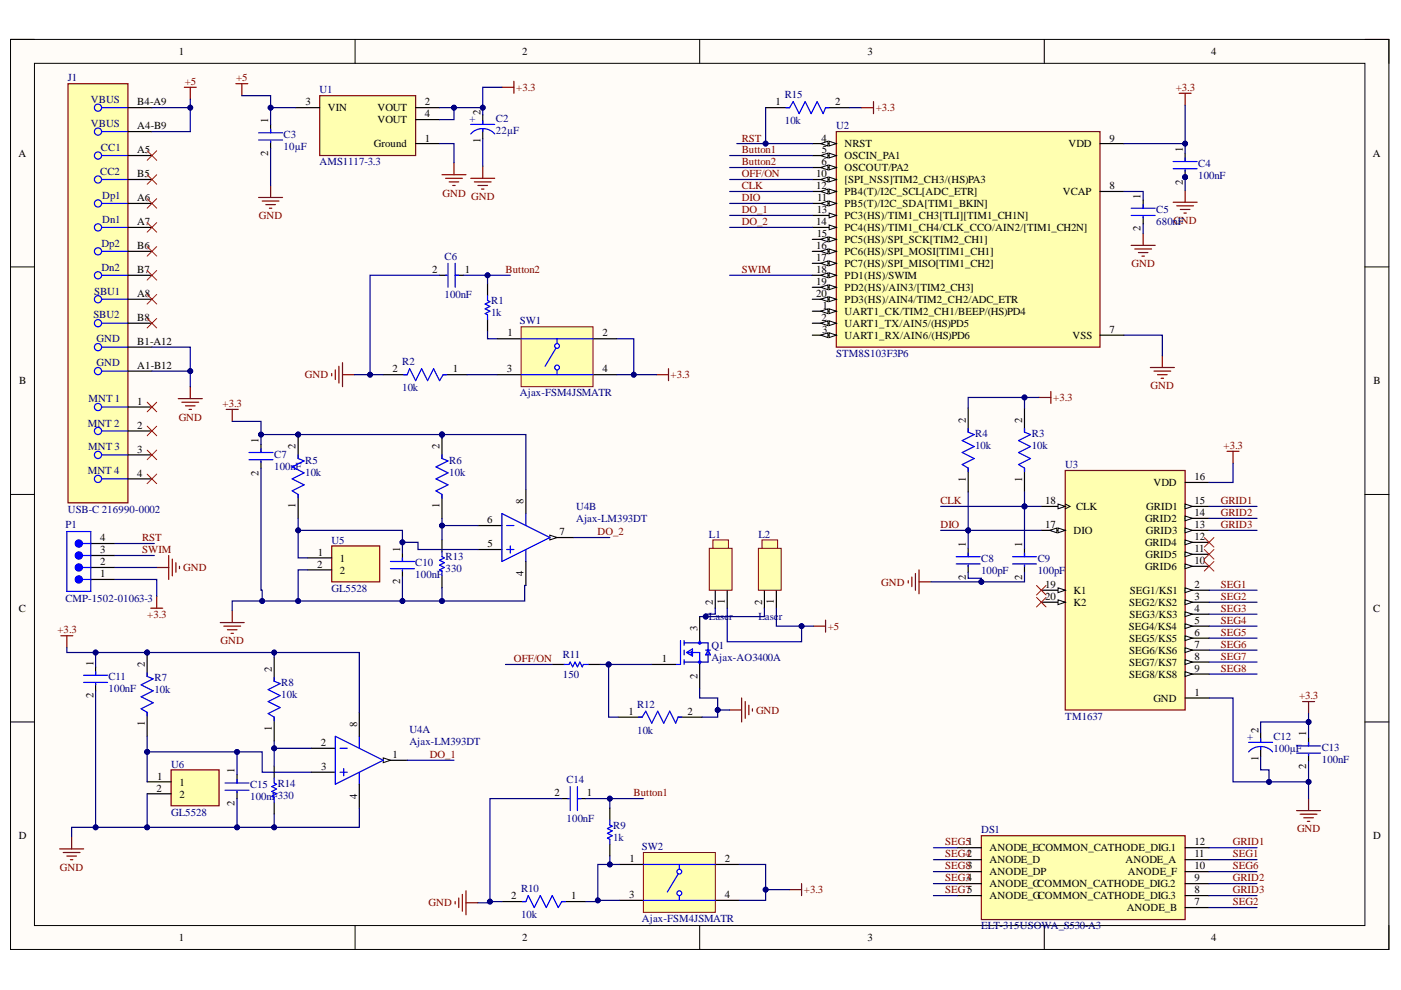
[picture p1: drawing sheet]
<svg xmlns="http://www.w3.org/2000/svg" width="297mm" height="210mm" viewBox="0 0 297 210" stroke-linecap="round" stroke-linejoin="round" font-family="sans-serif">
<defs><g id="words">
<g font-size="2.3">
<text x="37.9" y="11.7">1</text>
<text x="110.7" y="11.7">2</text>
<text x="183.9" y="11.7">3</text>
<text x="256.8" y="11.7">4</text>
<text x="29.1" y="22.3">B4-A9</text>
<text x="64.8" y="22.3">3</text>
<text x="69.5" y="23.6">VIN</text>
<text x="80" y="23.6">VOUT</text>
<text x="90.1" y="22.3">2</text>
<text x="164.4" y="22.3">1</text>
<text x="177" y="22.3">2</text>
<text x="29.1" y="27.4">A4-B9</text>
<text x="56.8" y="26.1" transform="rotate(-90 56.8 26.1)">1</text>
<text x="80" y="26.1">VOUT</text>
<text x="90.1" y="24.8">4</text>
<text x="101.8" y="24.3" transform="rotate(-90 101.8 24.3)">2</text>
<text x="3.9" y="33.3">A</text>
<text x="29.1" y="32.5">A5</text>
<text x="56.8" y="33" transform="rotate(-90 56.8 33)">2</text>
<text x="79.3" y="31.3">Ground</text>
<text x="90.1" y="30">1</text>
<text x="101.8" y="30.3" transform="rotate(-90 101.8 30.3)">1</text>
<text x="174.2" y="30">4</text>
<text x="174.2" y="35.1">6</text>
<text x="174.3" y="32.5">5</text>
<text x="179.1" y="31.3">NRST</text>
<text x="179.1" y="33.8">OSCIN_PA1</text>
<text x="226.5" y="31.3">VDD</text>
<text x="235.2" y="30">9</text>
<text x="250.8" y="32.2" transform="rotate(-90 250.8 32.2)">1</text>
<text x="291.1" y="33.3">A</text>
<text x="29.1" y="37.6">B5</text>
<text x="173.1" y="37.6">10</text>
<text x="173.1" y="40.1">12</text>
<text x="179.1" y="36.3">OSCOUT/PA2</text>
<text x="179.1" y="38.9">[SPI_NSS]TIM2_CH3/(HS)PA3</text>
<text x="179.1" y="41.4">PB4(T)/I2C_SCL[ADC_ETR]</text>
<text x="225.3" y="41.4">VCAP</text>
<text x="235.2" y="40.1">8</text>
<text x="250.8" y="39.1" transform="rotate(-90 250.8 39.1)">2</text>
<text x="29.1" y="42.7">A6</text>
<text x="29.1" y="47.8">A7</text>
<text x="173.1" y="47.8">14</text>
<text x="173.2" y="45.2">13</text>
<text x="173.2" y="42.7">11</text>
<text x="179.1" y="43.9">PB5(T)/I2C_SDA[TIM1_BKIN]</text>
<text x="179.1" y="46.5">PC3(HS)/TIM1_CH3[TLI][TIM1_CH1N]</text>
<text x="241.8" y="42.1" transform="rotate(-90 241.8 42.1)">1</text>
<text x="29.1" y="52.8">B6</text>
<text x="173.1" y="52.8">16</text>
<text x="173.2" y="50.3">15</text>
<text x="179.1" y="49">PC4(HS)/TIM1_CH4/CLK_CCO/AIN2/[TIM1_CH2N]</text>
<text x="179.1" y="51.6">PC5(HS)/SPI_SCK[TIM2_CH1]</text>
<text x="241.8" y="49" transform="rotate(-90 241.8 49)">2</text>
<text x="29.1" y="57.9">B7</text>
<text x="91.6" y="57.9">2</text>
<text x="98.5" y="57.9">1</text>
<text x="173.1" y="55.4">17</text>
<text x="173.1" y="57.9">18</text>
<text x="179.1" y="54.1">PC6(HS)/SPI_MOSI[TIM1_CH1]</text>
<text x="179.1" y="56.6">PC7(HS)/SPI_MISO[TIM1_CH2]</text>
<text x="179.1" y="59.2">PD1(HS)/SWIM</text>
<text x="29.1" y="63">A8</text>
<text x="173.1" y="60.4">19</text>
<text x="173.1" y="63">20</text>
<text x="174.4" y="65.5">1</text>
<text x="179.1" y="61.7">PD2(HS)/AIN3/[TIM2_CH3]</text>
<text x="179.1" y="64.2">PD3(HS)/AIN4/TIM2_CH2/ADC_ETR</text>
<text x="29.1" y="68">B8</text>
<text x="107.6" y="71.3">1</text>
<text x="127.7" y="71.3">2</text>
<text x="174.2" y="68">2</text>
<text x="174.3" y="70.6">3</text>
<text x="179.1" y="66.8">UART1_CK/TIM2_CH1/BEEP/(HS)PD4</text>
<text x="179.1" y="69.3">UART1_TX/AIN5/(HS)PD5</text>
<text x="179.1" y="71.8">UART1_RX/AIN6/(HS)PD6</text>
<text x="227.4" y="71.8">VSS</text>
<text x="235.2" y="70.6">7</text>
<text x="29.1" y="73.1">B1-A12</text>
<text x="4.1" y="81.5">B</text>
<text x="29.1" y="78.2">A1-B12</text>
<text x="83.2" y="78.9">2</text>
<text x="96" y="78.9">1</text>
<text x="107.4" y="78.9">3</text>
<text x="127.7" y="78.9">4</text>
<text x="291.2" y="81.5">B</text>
<text x="29.1" y="85.8">1</text>
<text x="204.8" y="89.6" transform="rotate(-90 204.8 89.6)">2</text>
<text x="216.7" y="89.6" transform="rotate(-90 216.7 89.6)">2</text>
<text x="29.1" y="90.9">2</text>
<text x="54.8" y="93.9" transform="rotate(-90 54.8 93.9)">1</text>
<text x="62.7" y="95.2" transform="rotate(-90 62.7 95.2)">2</text>
<text x="93.2" y="95.2" transform="rotate(-90 93.2 95.2)">2</text>
<text x="29.1" y="96">3</text>
<text x="29.1" y="101.1">4</text>
<text x="54.8" y="100.8" transform="rotate(-90 54.8 100.8)">2</text>
<text x="253.3" y="101.8">16</text>
<text x="62.7" y="107.8" transform="rotate(-90 62.7 107.8)">1</text>
<text x="93.2" y="107.8" transform="rotate(-90 93.2 107.8)">1</text>
<text x="111" y="106.8" transform="rotate(-90 111 106.8)">8</text>
<text x="204.8" y="102.2" transform="rotate(-90 204.8 102.2)">1</text>
<text x="216.7" y="102.2" transform="rotate(-90 216.7 102.2)">1</text>
<text x="221.6" y="106.9">18</text>
<text x="244.5" y="103.1">VDD</text>
<text x="253.3" y="106.9">15</text>
<text x="103.3" y="111">6</text>
<text x="118.6" y="113.5">7</text>
<text x="221.6" y="112">17</text>
<text x="227.6" y="113.2">DIO</text>
<text x="228.1" y="108.2">CLK</text>
<text x="242.8" y="110.7">GRID2</text>
<text x="242.9" y="113.2">GRID3</text>
<text x="243" y="108.2">GRID1</text>
<text x="253.3" y="109.4">14</text>
<text x="253.3" y="112">13</text>
<text x="21.2" y="119.8">2</text>
<text x="21.2" y="117.3">3</text>
<text x="21.2" y="114.8">4</text>
<text x="67.4" y="117.8">1</text>
<text x="72.1" y="119.1">1</text>
<text x="84.8" y="117.1" transform="rotate(-90 84.8 117.1)">1</text>
<text x="103.4" y="116">5</text>
<text x="204.8" y="116" transform="rotate(-90 204.8 116)">1</text>
<text x="216.7" y="116" transform="rotate(-90 216.7 116)">1</text>
<text x="242.8" y="115.8">GRID4</text>
<text x="242.9" y="118.3">GRID5</text>
<text x="253.3" y="114.5">12</text>
<text x="253.3" y="117.1">11</text>
<text x="253.3" y="119.6">10</text>
<text x="21.2" y="122.4">1</text>
<text x="67.2" y="120.3">2</text>
<text x="72.1" y="121.6">2</text>
<text x="84.8" y="123.9" transform="rotate(-90 84.8 123.9)">2</text>
<text x="111" y="122.1" transform="rotate(-90 111 122.1)">4</text>
<text x="204.8" y="122.9" transform="rotate(-90 204.8 122.9)">2</text>
<text x="216.7" y="122.9" transform="rotate(-90 216.7 122.9)">2</text>
<text x="221.6" y="124.7">19</text>
<text x="227.6" y="125.9">K1</text>
<text x="239.6" y="125.9">SEG1/KS1</text>
<text x="242.8" y="120.9">GRID6</text>
<text x="253.3" y="124.7">2</text>
<text x="4" y="129.7">C</text>
<text x="151.2" y="128.2" transform="rotate(-90 151.2 128.2)">2</text>
<text x="153.7" y="128" transform="rotate(-90 153.7 128)">1</text>
<text x="161.6" y="128.2" transform="rotate(-90 161.6 128.2)">2</text>
<text x="164.1" y="128" transform="rotate(-90 164.1 128)">1</text>
<text x="221.6" y="127.2">20</text>
<text x="227.6" y="128.5">K2</text>
<text x="239.4" y="128.5">SEG2/KS2</text>
<text x="239.5" y="131">SEG3/KS3</text>
<text x="253.3" y="127.2">3</text>
<text x="253.3" y="129.7">4</text>
<text x="291.2" y="129.7">C</text>
<text x="147.9" y="133.8" transform="rotate(-90 147.9 133.8)">3</text>
<text x="239.3" y="133.5">SEG4/KS4</text>
<text x="239.4" y="136.1">SEG5/KS5</text>
<text x="253.3" y="132.3">5</text>
<text x="253.3" y="134.8">6</text>
<text x="253.3" y="137.3">7</text>
<text x="19.8" y="141.1" transform="rotate(-90 19.8 141.1)">1</text>
<text x="30.7" y="141.4" transform="rotate(-90 30.7 141.4)">2</text>
<text x="57.6" y="142.4" transform="rotate(-90 57.6 142.4)">2</text>
<text x="140.3" y="140.4">1</text>
<text x="147.9" y="143.9" transform="rotate(-90 147.9 143.9)">2</text>
<text x="239.4" y="138.6">SEG6/KS6</text>
<text x="239.4" y="141.1">SEG7/KS7</text>
<text x="239.4" y="143.7">SEG8/KS8</text>
<text x="253.3" y="139.9">8</text>
<text x="253.3" y="142.4">9</text>
<text x="19.8" y="148.1" transform="rotate(-90 19.8 148.1)">2</text>
<text x="244.5" y="148.8">GND</text>
<text x="253.3" y="147.5">1</text>
<text x="30.7" y="153.9" transform="rotate(-90 30.7 153.9)">1</text>
<text x="57.6" y="154.9" transform="rotate(-90 57.6 154.9)">1</text>
<text x="75.7" y="154.1" transform="rotate(-90 75.7 154.1)">8</text>
<text x="133.2" y="151.6">1</text>
<text x="145.7" y="151.6">2</text>
<text x="266.8" y="155.3" transform="rotate(-90 266.8 155.3)">2</text>
<text x="68" y="158.2">2</text>
<text x="83.2" y="160.7">1</text>
<text x="266.8" y="161.3" transform="rotate(-90 266.8 161.3)">1</text>
<text x="276.9" y="156.1" transform="rotate(-90 276.9 156.1)">1</text>
<text x="33.2" y="167.8">2</text>
<text x="33.3" y="165.3">1</text>
<text x="38.1" y="166.6">1</text>
<text x="49.7" y="164" transform="rotate(-90 49.7 164)">1</text>
<text x="68.1" y="163.3">3</text>
<text x="276.9" y="163" transform="rotate(-90 276.9 163)">2</text>
<text x="38.1" y="169.1">2</text>
<text x="49.7" y="170.9" transform="rotate(-90 49.7 170.9)">2</text>
<text x="75.7" y="169.4" transform="rotate(-90 75.7 169.4)">4</text>
<text x="117.6" y="168.9">2</text>
<text x="124.4" y="168.9">1</text>
<text x="4" y="178">D</text>
<text x="253.3" y="179.3">12</text>
<text x="291.2" y="178">D</text>
<text x="133.5" y="182.8">1</text>
<text x="153.7" y="182.8">2</text>
<text x="209.8" y="180.5">ANODE_ECOMMON_CATHODE_DIG.1</text>
<text x="209.8" y="183.1">ANODE_D</text>
<text x="209.8" y="185.6">ANODE_DP</text>
<text x="238.6" y="183.1">ANODE_A</text>
<text x="239.1" y="185.6">ANODE_F</text>
<text x="253.3" y="184.3">10</text>
<text x="253.3" y="181.8">11</text>
<text x="108.4" y="190.7">2</text>
<text x="121.1" y="190.7">1</text>
<text x="133.4" y="190.4">3</text>
<text x="153.7" y="190.4">4</text>
<text x="209.8" y="188.1">ANODE_CCOMMON_CATHODE_DIG.2</text>
<text x="209.8" y="190.7">ANODE_GCOMMON_CATHODE_DIG.3</text>
<text x="253.3" y="191.9">7</text>
<text x="253.3" y="189.4">8</text>
<text x="253.3" y="186.9">9</text>
<text x="238.9" y="193.2">ANODE_B</text>
<text x="37.9" y="199.5">1</text>
<text x="110.7" y="199.5">2</text>
<text x="183.9" y="199.5">3</text>
<text x="256.8" y="199.5">4</text>
</g>
<g font-size="2.3" fill="#000080">
<text x="14.4" y="17.2">J1</text>
<text x="19.3" y="21.8">VBUS</text>
<text x="67.8" y="19.8">U1</text>
<text x="166.4" y="20.8">R15</text>
<text x="19.3" y="26.9">VBUS</text>
<text x="60.1" y="29.2">C3</text>
<text x="99.6" y="25.9">+</text>
<text x="105.1" y="28.4">22µF</text>
<text x="105.1" y="25.9">C2</text>
<text x="166.4" y="26.4">10k</text>
<text x="177.3" y="27.4">U2</text>
<text x="21.4" y="32">CC1</text>
<text x="60.1" y="31.8">10µF</text>
<text x="67.8" y="35.1">AMS1117-3.3</text>
<text x="254" y="35.3">C4</text>
<text x="21.2" y="37.1">CC2</text>
<text x="254" y="37.9">100nF</text>
<text x="21.7" y="42.2">Dp1</text>
<text x="21.7" y="47.2">Dn1</text>
<text x="245.1" y="47.8">680nGFND</text>
<text x="245.1" y="45.2">C5</text>
<text x="21.5" y="52.3">Dp2</text>
<text x="21.5" y="57.4">Dn2</text>
<text x="94.2" y="55.1">C6</text>
<text x="20" y="62.5">SBU1</text>
<text x="94.2" y="63.2">100nF</text>
<text x="104.1" y="64.5">R1</text>
<text x="19.8" y="67.5">SBU2</text>
<text x="104.1" y="67">1k</text>
<text x="110.2" y="68.8">SW1</text>
<text x="20.5" y="77.7">GND</text>
<text x="20.5" y="72.6">GND</text>
<text x="85.3" y="77.4">R2</text>
<text x="177.3" y="75.6">STM8S103F3P6</text>
<text x="85.3" y="83">10k</text>
<text x="18.8" y="85.3">MNT 1</text>
<text x="110.2" y="84">Ajax-FSM4JSMATR</text>
<text x="18.6" y="90.4">MNT 2</text>
<text x="18.7" y="95.5">MNT 3</text>
<text x="206.7" y="95.2">10k</text>
<text x="206.7" y="92.7">R4</text>
<text x="218.7" y="95.2">10k</text>
<text x="218.7" y="92.7">R3</text>
<text x="18.6" y="100.6">MNT 4</text>
<text x="58.1" y="99.6">100nF</text>
<text x="58.1" y="97">C7</text>
<text x="64.7" y="100.8">10k</text>
<text x="64.7" y="98.3">R5</text>
<text x="95.2" y="100.8">10k</text>
<text x="95.2" y="98.3">R6</text>
<text x="225.9" y="99.3">U3</text>
<text x="13.9" y="112">P1</text>
<text x="14.4" y="108.7">USB-C 216990-0002</text>
<text x="122.1" y="108.2">U4B</text>
<text x="122.1" y="110.7">Ajax-LM393DT</text>
<text x="70.3" y="115.3">U5</text>
<text x="94.5" y="118.8">R13</text>
<text x="150.3" y="114">L1</text>
<text x="160.8" y="114">L2</text>
<text x="208" y="119.1">C8</text>
<text x="220" y="119.1">C9</text>
<text x="70.3" y="125.4">GL5528</text>
<text x="88.1" y="122.6">100nF</text>
<text x="88.1" y="120.1">C10</text>
<text x="94.5" y="121.4">330</text>
<text x="208" y="121.6">100pF</text>
<text x="220" y="121.6">100pF</text>
<text x="13.9" y="127.7">CMP-1502-01063-3</text>
<text x="150.3" y="131.5">Laser</text>
<text x="160.8" y="131.5">Laser</text>
<text x="150.8" y="137.6">Q1</text>
<text x="119.4" y="143.7">150</text>
<text x="119.4" y="139.6">R11</text>
<text x="150.8" y="140.1">Ajax-AO3400A</text>
<text x="23" y="146.7">100nF</text>
<text x="23" y="144.2">C11</text>
<text x="32.7" y="147">10k</text>
<text x="32.7" y="144.4">R7</text>
<text x="59.6" y="148">10k</text>
<text x="59.6" y="145.4">R8</text>
<text x="86.8" y="155.4">U4A</text>
<text x="135.1" y="155.7">10k</text>
<text x="135.1" y="150.1">R12</text>
<text x="225.9" y="152.6">TM1637</text>
<text x="86.8" y="158">Ajax-LM393DT</text>
<text x="264.4" y="156.9">+</text>
<text x="270" y="159.5">100µF</text>
<text x="270" y="156.9">C12</text>
<text x="280.2" y="161.8">100nF</text>
<text x="280.2" y="159.2">C13</text>
<text x="36.3" y="162.8">U6</text>
<text x="53" y="167.1">C15</text>
<text x="58.9" y="166.8">R14</text>
<text x="120.1" y="166.1">C14</text>
<text x="36.3" y="172.9">GL5528</text>
<text x="53" y="169.6">100nF330</text>
<text x="120.1" y="174.2">100nF</text>
<text x="130" y="178.2">1k</text>
<text x="130" y="175.7">R9</text>
<text x="208" y="176.7">DS1</text>
<text x="136.1" y="180.3">SW2</text>
<text x="110.5" y="189.1">R10</text>
<text x="110.5" y="194.7">10k</text>
<text x="136.1" y="195.5">Ajax-FSM4JSMATR</text>
<text x="208" y="197">ELT-315USOWA_S530-A3</text>
</g>
<g font-size="2.3" fill="#800000">
<text x="50.1" y="17.2">+5</text>
<text x="39.2" y="18">+5</text>
<text x="109.5" y="19.3">+3.3</text>
<text x="185.7" y="23.6">+3.3</text>
<text x="249.3" y="19.3">+3.3</text>
<text x="157.2" y="30">RST</text>
<text x="157.2" y="32.5">Button1</text>
<text x="157.2" y="35.1">Button2</text>
<text x="93.8" y="41.7">GND</text>
<text x="157.2" y="37.6">OFF/ON</text>
<text x="157.2" y="40.1">CLK</text>
<text x="54.9" y="46.5">GND</text>
<text x="99.9" y="42.4">GND</text>
<text x="157.2" y="42.7">DIO</text>
<text x="157.2" y="45.2">DO_1</text>
<text x="157.2" y="47.8">DO_2</text>
<text x="107.2" y="57.9">Button2</text>
<text x="157.2" y="57.9">SWIM</text>
<text x="239.9" y="56.6">GND</text>
<text x="64.6" y="80.2">GND</text>
<text x="142.2" y="80.2">+3.3</text>
<text x="244" y="82.5">GND</text>
<text x="37.9" y="89.2">GND</text>
<text x="47.2" y="86.3">+3.3</text>
<text x="223.3" y="85">+3.3</text>
<text x="259.4" y="95.2">+3.3</text>
<text x="199.4" y="106.9">CLK</text>
<text x="258.8" y="106.9">GRID1</text>
<text x="126.7" y="113.5">DO_2</text>
<text x="199.4" y="112">DIO</text>
<text x="258.8" y="109.4">GRID2</text>
<text x="258.8" y="112">GRID3</text>
<text x="30.1" y="114.8">RST</text>
<text x="30.1" y="117.3">SWIM</text>
<text x="38.8" y="121.1">GND</text>
<text x="186.9" y="124.1">GND</text>
<text x="258.8" y="124.7">SEG1</text>
<text x="31.2" y="131">+3.3</text>
<text x="258.8" y="127.2">SEG2</text>
<text x="258.8" y="129.7">SEG3</text>
<text x="12.2" y="134.3">+3.3</text>
<text x="46.8" y="136.6">GND</text>
<text x="175.5" y="133.5">+5</text>
<text x="258.8" y="132.3">SEG4</text>
<text x="258.8" y="134.8">SEG5</text>
<text x="258.8" y="137.3">SEG6</text>
<text x="108.9" y="140.4">OFF/ON</text>
<text x="258.8" y="139.9">SEG7</text>
<text x="258.8" y="142.4">SEG8</text>
<text x="275.4" y="148.2">+3.3</text>
<text x="160.3" y="151.4">GND</text>
<text x="91.1" y="160.7">DO_1</text>
<text x="134.3" y="168.9">Button1</text>
<text x="200.4" y="179.3">SEG51</text>
<text x="261.4" y="179.3">GRID1</text>
<text x="275" y="176.5">GND</text>
<text x="12.7" y="184.6">GND</text>
<text x="200.4" y="181.8">SEG42</text>
<text x="200.4" y="184.3">SEG83</text>
<text x="261.4" y="181.8">SEG1</text>
<text x="261.4" y="184.3">SEG6</text>
<text x="170.4" y="189.4">+3.3</text>
<text x="200.4" y="186.9">SEG34</text>
<text x="200.4" y="189.4">SEG75</text>
<text x="261.4" y="186.9">GRID2</text>
<text x="261.4" y="189.4">GRID3</text>
<text x="261.4" y="191.9">SEG2</text>
<text x="90.8" y="192.2">GND</text>
</g>
</g></defs>
<path d="M2.2 8.4h292.3v192.9h-292.3z" fill-rule="evenodd" fill="#fffcf8"/>
<path d="M2.2 8.4h292.3v192.9h-292.3z" fill="none" stroke="#000" stroke-width=".21"/>
<path d="M7.3 13.4h282.1v182.8h-282.1z" fill-rule="evenodd" fill="#fffcf8"/>
<g fill="none" stroke="#000" stroke-width=".21">
<path d="M2.2 8.4h5.1M7.3 13.4h282.1v182.8h-282.1zM75.3 8.4v5M148.3 8.4v5M221.4 8.4v5M289.4 8.4h5.1v5M2.2 56.6h5.1M289.4 56.6h5.1M2.2 104.8h5.1M289.4 104.8h5.1M2.2 153.1h5.1M289.4 153.1h5.1"/>
<path d="M75.3 196.2v5.1M148.3 196.2v5.1M221.4 196.2v5.1M294.5 196.2v5.1"/>
</g>
<path d="M177.3 27.9h55.9v45.7h-55.9z" fill-rule="evenodd" fill="#ffffb0"/>
<path d="M177.3 27.9h55.9v45.7h-55.9z" fill="none" stroke="#800000" stroke-width=".25"/>
<path d="M172.2 30.4h5.1" fill="none" stroke="#000" stroke-width=".25"/>
<path d="M175.8 29.9l1.5 .5-1.5 .6z" fill="#f8fcff"/>
<path d="M175.8 29.9l1.5 .5-1.5 .6z" fill="none" stroke="#000" stroke-width=".21"/>
<path d="M174 30.4l1.5-.5v1.1z" fill="#f8fcff"/>
<path d="M174 30.4l1.5-.5v1.1z" fill="none" stroke="#000" stroke-width=".21"/>
<path d="M172.2 33h5.1" fill="none" stroke="#000" stroke-width=".25"/>
<path d="M175.8 32.5l1.5 .5-1.5 .5z" fill="#f8fcff"/>
<path d="M175.8 32.5l1.5 .5-1.5 .5z" fill="none" stroke="#000" stroke-width=".21"/>
<path d="M174 33l1.5-.5v1z" fill="#f8fcff"/>
<path d="M174 33l1.5-.5v1z" fill="none" stroke="#000" stroke-width=".21"/>
<path d="M172.2 35.5h5.1" fill="none" stroke="#000" stroke-width=".25"/>
<path d="M175.8 35l1.5 .5-1.5 .5z" fill="#f8fcff"/>
<path d="M175.8 35l1.5 .5-1.5 .5z" fill="none" stroke="#000" stroke-width=".21"/>
<path d="M174 35.5l1.5-.5v1z" fill="#f8fcff"/>
<path d="M174 35.5l1.5-.5v1z" fill="none" stroke="#000" stroke-width=".21"/>
<path d="M172.2 38.1h5.1" fill="none" stroke="#000" stroke-width=".25"/>
<path d="M175.8 37.6l1.5 .5-1.5 .5z" fill="#f8fcff"/>
<path d="M175.8 37.6l1.5 .5-1.5 .5z" fill="none" stroke="#000" stroke-width=".21"/>
<path d="M174 38.1l1.5-.5v1z" fill="#f8fcff"/>
<path d="M174 38.1l1.5-.5v1z" fill="none" stroke="#000" stroke-width=".21"/>
<path d="M172.2 40.6h5.1" fill="none" stroke="#000" stroke-width=".25"/>
<path d="M175.8 40.1l1.5 .5-1.5 .5z" fill="#f8fcff"/>
<path d="M175.8 40.1l1.5 .5-1.5 .5z" fill="none" stroke="#000" stroke-width=".21"/>
<path d="M174 40.6l1.5-.5v1z" fill="#f8fcff"/>
<path d="M174 40.6l1.5-.5v1z" fill="none" stroke="#000" stroke-width=".21"/>
<path d="M172.2 43.1h5.1" fill="none" stroke="#000" stroke-width=".25"/>
<path d="M175.8 42.6l1.5 .5-1.5 .5z" fill="#f8fcff"/>
<path d="M175.8 42.6l1.5 .5-1.5 .5z" fill="none" stroke="#000" stroke-width=".21"/>
<path d="M174 43.1l1.5-.5v1z" fill="#f8fcff"/>
<path d="M174 43.1l1.5-.5v1z" fill="none" stroke="#000" stroke-width=".21"/>
<path d="M172.2 45.7h5.1" fill="none" stroke="#000" stroke-width=".25"/>
<path d="M175.8 45.2l1.5 .5-1.5 .5z" fill="#f8fcff"/>
<path d="M175.8 45.2l1.5 .5-1.5 .5z" fill="none" stroke="#000" stroke-width=".21"/>
<path d="M172.2 48.2h5.1" fill="none" stroke="#000" stroke-width=".25"/>
<path d="M175.8 47.7l1.5 .5-1.5 .5z" fill="#f8fcff"/>
<path d="M175.8 47.7l1.5 .5-1.5 .5z" fill="none" stroke="#000" stroke-width=".21"/>
<path d="M172.2 50.8h5.1" fill="none" stroke="#000" stroke-width=".25"/>
<path d="M175.8 50.2l1.5 .6-1.5 .5z" fill="#f8fcff"/>
<path d="M175.8 50.2l1.5 .6-1.5 .5z" fill="none" stroke="#000" stroke-width=".21"/>
<path d="M174 50.8l1.5-.6v1.1z" fill="#f8fcff"/>
<path d="M174 50.8l1.5-.6v1.1z" fill="none" stroke="#000" stroke-width=".21"/>
<path d="M172.2 53.3h5.1" fill="none" stroke="#000" stroke-width=".25"/>
<path d="M175.8 52.8l1.5 .5-1.5 .5z" fill="#f8fcff"/>
<path d="M175.8 52.8l1.5 .5-1.5 .5z" fill="none" stroke="#000" stroke-width=".21"/>
<path d="M174 53.3l1.5-.5v1z" fill="#f8fcff"/>
<path d="M174 53.3l1.5-.5v1z" fill="none" stroke="#000" stroke-width=".21"/>
<path d="M172.2 55.8h5.1" fill="none" stroke="#000" stroke-width=".25"/>
<path d="M175.8 55.3l1.5 .5-1.5 .5z" fill="#f8fcff"/>
<path d="M175.8 55.3l1.5 .5-1.5 .5z" fill="none" stroke="#000" stroke-width=".21"/>
<path d="M174 55.8l1.5-.5v1z" fill="#f8fcff"/>
<path d="M174 55.8l1.5-.5v1z" fill="none" stroke="#000" stroke-width=".21"/>
<path d="M172.2 58.4h5.1" fill="none" stroke="#000" stroke-width=".25"/>
<path d="M175.8 57.9l1.5 .5-1.5 .5z" fill="#f8fcff"/>
<path d="M175.8 57.9l1.5 .5-1.5 .5z" fill="none" stroke="#000" stroke-width=".21"/>
<path d="M174 58.4l1.5-.5v1z" fill="#f8fcff"/>
<path d="M174 58.4l1.5-.5v1z" fill="none" stroke="#000" stroke-width=".21"/>
<path d="M172.2 60.9h5.1" fill="none" stroke="#000" stroke-width=".25"/>
<path d="M175.8 60.4l1.5 .5-1.5 .5z" fill="#f8fcff"/>
<path d="M175.8 60.4l1.5 .5-1.5 .5z" fill="none" stroke="#000" stroke-width=".21"/>
<path d="M174 60.9l1.5-.5v1z" fill="#f8fcff"/>
<path d="M174 60.9l1.5-.5v1z" fill="none" stroke="#000" stroke-width=".21"/>
<path d="M172.2 63.4h5.1" fill="none" stroke="#000" stroke-width=".25"/>
<path d="M175.8 62.9l1.5 .5-1.5 .6z" fill="#f8fcff"/>
<path d="M175.8 62.9l1.5 .5-1.5 .6z" fill="none" stroke="#000" stroke-width=".21"/>
<path d="M174 63.4l1.5-.5v1.1z" fill="#f8fcff"/>
<path d="M174 63.4l1.5-.5v1.1z" fill="none" stroke="#000" stroke-width=".21"/>
<path d="M172.2 66h5.1" fill="none" stroke="#000" stroke-width=".25"/>
<path d="M175.8 65.5l1.5 .5-1.5 .5z" fill="#f8fcff"/>
<path d="M175.8 65.5l1.5 .5-1.5 .5z" fill="none" stroke="#000" stroke-width=".21"/>
<path d="M174 66l1.5-.5v1z" fill="#f8fcff"/>
<path d="M174 66l1.5-.5v1z" fill="none" stroke="#000" stroke-width=".21"/>
<path d="M172.2 68.5h5.1" fill="none" stroke="#000" stroke-width=".25"/>
<path d="M175.8 68l1.5 .5-1.5 .5z" fill="#f8fcff"/>
<path d="M175.8 68l1.5 .5-1.5 .5z" fill="none" stroke="#000" stroke-width=".21"/>
<path d="M174 68.5l1.5-.5v1z" fill="#f8fcff"/>
<path d="M174 68.5l1.5-.5v1z" fill="none" stroke="#000" stroke-width=".21"/>
<path d="M172.2 71.1h5.1" fill="none" stroke="#000" stroke-width=".25"/>
<path d="M175.8 70.6l1.5 .5-1.5 .5z" fill="#f8fcff"/>
<path d="M175.8 70.6l1.5 .5-1.5 .5z" fill="none" stroke="#000" stroke-width=".21"/>
<path d="M174 71.1l1.5-.5v1z" fill="#f8fcff"/>
<path d="M174 71.1l1.5-.5v1z" fill="none" stroke="#000" stroke-width=".21"/>
<path d="M233.2 30.4h5.1M233.2 40.6h5.1M233.2 71.1h5.1" fill="none" stroke="#000" stroke-width=".25"/>
<path d="M225.9 99.8h25.4v50.7h-25.4z" fill-rule="evenodd" fill="#ffffb0"/>
<path d="M225.9 99.8h25.4v50.7h-25.4z" fill="none" stroke="#800000" stroke-width=".25"/>
<path d="M220.8 107.4h5.1" fill="none" stroke="#000" stroke-width=".25"/>
<path d="M224.3 106.9l1.6 .5-1.6 .5z" fill="#f8fcff"/>
<path d="M224.3 106.9l1.6 .5-1.6 .5zM225.9 106.9l1 .5-1 .5" fill="none" stroke="#000" stroke-width=".21"/>
<path d="M220.8 112.5h5.1" fill="none" stroke="#000" stroke-width=".25"/>
<path d="M224.3 111.9l1.6 .6-1.6 .5z" fill="#f8fcff"/>
<path d="M224.3 111.9l1.6 .6-1.6 .5z" fill="none" stroke="#000" stroke-width=".21"/>
<path d="M222.6 112.5l1.5-.6v1.1z" fill="#f8fcff"/>
<path d="M222.6 112.5l1.5-.6v1.1z" fill="none" stroke="#000" stroke-width=".21"/>
<path d="M220.8 125.1h5.1" fill="none" stroke="#000" stroke-width=".25"/>
<path d="M224.3 124.6l1.6 .5-1.6 .5z" fill="#f8fcff"/>
<path d="M224.3 124.6l1.6 .5-1.6 .5z" fill="none" stroke="#000" stroke-width=".21"/>
<path d="M220.8 127.7h5.1" fill="none" stroke="#000" stroke-width=".25"/>
<path d="M224.3 127.2l1.6 .5-1.6 .5z" fill="#f8fcff"/>
<path d="M224.3 127.2l1.6 .5-1.6 .5z" fill="none" stroke="#000" stroke-width=".21"/>
<path d="M251.3 102.3h5.1M251.3 107.4h5.1" fill="none" stroke="#000" stroke-width=".25"/>
<path d="M251.3 106.9l1.5 .5-1.5 .5z" fill="#f8fcff"/>
<path d="M251.3 106.9l1.5 .5-1.5 .5z" fill="none" stroke="#000" stroke-width=".21"/>
<path d="M251.3 109.9h5.1" fill="none" stroke="#000" stroke-width=".25"/>
<path d="M251.3 109.4l1.5 .5-1.5 .5z" fill="#f8fcff"/>
<path d="M251.3 109.4l1.5 .5-1.5 .5z" fill="none" stroke="#000" stroke-width=".21"/>
<path d="M251.3 112.5h5.1" fill="none" stroke="#000" stroke-width=".25"/>
<path d="M251.3 111.9l1.5 .6-1.5 .5z" fill="#f8fcff"/>
<path d="M251.3 111.9l1.5 .6-1.5 .5z" fill="none" stroke="#000" stroke-width=".21"/>
<path d="M251.3 115h5.1" fill="none" stroke="#000" stroke-width=".25"/>
<path d="M251.3 114.5l1.5 .5-1.5 .5z" fill="#f8fcff"/>
<path d="M251.3 114.5l1.5 .5-1.5 .5z" fill="none" stroke="#000" stroke-width=".21"/>
<path d="M251.3 117.5h5.1" fill="none" stroke="#000" stroke-width=".25"/>
<path d="M251.3 117l1.5 .5-1.5 .5z" fill="#f8fcff"/>
<path d="M251.3 117l1.5 .5-1.5 .5z" fill="none" stroke="#000" stroke-width=".21"/>
<path d="M251.3 120.1h5.1" fill="none" stroke="#000" stroke-width=".25"/>
<path d="M251.3 119.6l1.5 .5-1.5 .5z" fill="#f8fcff"/>
<path d="M251.3 119.6l1.5 .5-1.5 .5z" fill="none" stroke="#000" stroke-width=".21"/>
<path d="M251.3 125.1h5.1" fill="none" stroke="#000" stroke-width=".25"/>
<path d="M251.3 124.6l1.5 .5-1.5 .5z" fill="#f8fcff"/>
<path d="M251.3 124.6l1.5 .5-1.5 .5z" fill="none" stroke="#000" stroke-width=".21"/>
<path d="M251.3 127.7h5.1" fill="none" stroke="#000" stroke-width=".25"/>
<path d="M251.3 127.2l1.5 .5-1.5 .5z" fill="#f8fcff"/>
<path d="M251.3 127.2l1.5 .5-1.5 .5z" fill="none" stroke="#000" stroke-width=".21"/>
<path d="M251.3 130.2h5.1" fill="none" stroke="#000" stroke-width=".25"/>
<path d="M251.3 129.7l1.5 .5-1.5 .5z" fill="#f8fcff"/>
<path d="M251.3 129.7l1.5 .5-1.5 .5z" fill="none" stroke="#000" stroke-width=".21"/>
<path d="M251.3 132.8h5.1" fill="none" stroke="#000" stroke-width=".25"/>
<path d="M251.3 132.3l1.5 .5-1.5 .5z" fill="#f8fcff"/>
<path d="M251.3 132.3l1.5 .5-1.5 .5z" fill="none" stroke="#000" stroke-width=".21"/>
<path d="M251.3 135.3h5.1" fill="none" stroke="#000" stroke-width=".25"/>
<path d="M251.3 134.8l1.5 .5-1.5 .5z" fill="#f8fcff"/>
<path d="M251.3 134.8l1.5 .5-1.5 .5z" fill="none" stroke="#000" stroke-width=".21"/>
<path d="M251.3 137.8h5.1" fill="none" stroke="#000" stroke-width=".25"/>
<path d="M251.3 137.3l1.5 .5-1.5 .5z" fill="#f8fcff"/>
<path d="M251.3 137.3l1.5 .5-1.5 .5z" fill="none" stroke="#000" stroke-width=".21"/>
<path d="M251.3 140.4h5.1" fill="none" stroke="#000" stroke-width=".25"/>
<path d="M251.3 139.9l1.5 .5-1.5 .5z" fill="#f8fcff"/>
<path d="M251.3 139.9l1.5 .5-1.5 .5z" fill="none" stroke="#000" stroke-width=".21"/>
<path d="M251.3 142.9h5.1" fill="none" stroke="#000" stroke-width=".25"/>
<path d="M251.3 142.4l1.5 .5-1.5 .5z" fill="#f8fcff"/>
<path d="M251.3 142.4l1.5 .5-1.5 .5z" fill="none" stroke="#000" stroke-width=".21"/>
<path d="M251.3 148h5.1" fill="none" stroke="#000" stroke-width=".25"/>
<path d="M14.4 17.7h12.7v88.9h-12.7z" fill-rule="evenodd" fill="#ffffb0"/>
<path d="M14.4 17.7h12.7v88.9h-12.7z" fill="none" stroke="#800000" stroke-width=".25"/>
<g fill="none" stroke="#00f" stroke-width=".25">
<path d="M21.5 27.9h5.6M21.5 33h5.6M21.5 22.8h5.6M21.5 38.1h5.6M21.5 43.1h5.6M21.5 48.2h5.6M21.5 53.3h5.6M21.5 58.4h5.6M21.5 78.7h5.6M21.5 63.4h5.6M21.5 73.6h5.6M21.5 68.5h5.6"/>
<path d="M21.5 86.3h5.6M21.5 91.4h5.6M21.5 96.5h5.6M21.5 101.5h5.6"/>
<circle cx="20.8" cy="38.1" r=".76"/>
<circle cx="20.8" cy="22.8" r=".76"/>
<circle cx="20.8" cy="27.9" r=".76"/>
<circle cx="20.8" cy="33" r=".76"/>
<circle cx="20.8" cy="43.1" r=".76"/>
<circle cx="20.8" cy="58.4" r=".76"/>
<circle cx="20.8" cy="53.3" r=".76"/>
<circle cx="20.8" cy="48.2" r=".76"/>
<circle cx="20.8" cy="78.7" r=".76"/>
<circle cx="20.8" cy="68.5" r=".76"/>
<circle cx="20.8" cy="73.6" r=".76"/>
<circle cx="20.8" cy="63.4" r=".76"/>
<circle cx="20.8" cy="86.3" r=".76"/>
<circle cx="20.8" cy="91.4" r=".76"/>
<circle cx="20.8" cy="96.5" r=".76"/>
<circle cx="20.8" cy="101.5" r=".76"/>
</g>
<g fill="none" stroke="#000" stroke-width=".25">
<path d="M27.1 27.9h5.1M27.1 33h5.1M27.1 22.8h5.1M27.1 38.1h5.1M27.1 43.1h5.1M27.1 48.2h5.1M27.1 53.3h5.1M27.1 58.4h5.1M27.1 78.7h5.1M27.1 63.4h5.1M27.1 73.6h5.1M27.1 68.5h5.1"/>
<path d="M27.1 86.3h5.1M27.1 91.4h5.1M27.1 96.5h5.1M27.1 101.5h5.1"/>
</g>
<path d="M36.3 163.2h10.1v7.6h-10.1z" fill-rule="evenodd" fill="#ffffb0"/>
<path d="M36.3 163.2h10.1v7.6h-10.1z" fill="none" stroke="#800000" stroke-width=".25"/>
<path d="M31.2 165.8h5.1M31.2 168.3h5.1" fill="none" stroke="#000" stroke-width=".25"/>
<path d="M208.1 177.2h43.2v17.8h-43.2z" fill-rule="evenodd" fill="#ffffb0"/>
<path d="M208.1 177.2h43.2v17.8h-43.2z" fill="none" stroke="#800000" stroke-width=".25"/>
<g fill="none" stroke="#000" stroke-width=".25">
<path d="M19.2 120.3h5.1M19.2 122.9h5.1M203 179.7h5.1M251.3 179.7h5.1M203 182.3h5.1M203 184.8h5.1M203 187.4h5.1M203 189.9h5.1M251.3 182.3h5.1M251.3 184.8h5.1M251.3 187.4h5.1M251.3 189.9h5.1"/>
<path d="M251.3 192.4h5.1"/>
</g>
<path d="M17.5 120.3h1.7" fill="none" stroke="#00f" stroke-width=".25"/>
<circle cx="16.7" cy="120.3" r=".76" fill="#00f"/>
<g fill="none" stroke="#00f" stroke-width=".25">
<path d="M17.5 117.8h1.7M17.5 122.9h1.7"/>
<circle cx="16.7" cy="120.3" r=".76"/>
</g>
<path d="M19.2 117.8h5.1" fill="none" stroke="#000" stroke-width=".25"/>
<circle cx="16.7" cy="117.8" r=".76" fill="#00f"/>
<g fill="none" stroke="#00f" stroke-width=".25">
<path d="M17.5 115.2h1.7"/>
<circle cx="16.7" cy="117.8" r=".76"/>
</g>
<path d="M19.2 115.2h5.1" fill="none" stroke="#000" stroke-width=".25"/>
<circle cx="16.7" cy="115.2" r=".76" fill="#00f"/>
<g fill="none" stroke="#00f" stroke-width=".25">
<path d="M14.2 112.7h5v12.7h-5z"/>
<circle cx="16.7" cy="115.2" r=".76"/>
</g>
<circle cx="16.7" cy="122.9" r=".76" fill="#00f"/>
<circle cx="16.7" cy="122.9" r=".76" fill="none" stroke="#00f" stroke-width=".25"/>
<path d="M67.8 20.3h20.3v12.7h-20.3z" fill-rule="evenodd" fill="#ffffb0"/>
<g fill="none" stroke="#800000" stroke-width=".25">
<path d="M106.4 18.5h2.6M109 17.2v2.6M250 19.8h2.5M251.3 19.8v2.5M57.4 39.3v2.6M67.8 20.3h20.3v12.7h-20.3zM93.7 37h5.1M94.5 37.8h3.5M95.2 38.6h2.1M96 39.3h.5M96.3 34.5v2.5M99.8 37.8h5.1"/>
<path d="M100.6 38.6h3.5M101.3 39.3h2.1M102.4 35.3v2.5M54.8 41.9h5.1M55.6 42.6h3.5M56.4 43.4h2M57.1 44.1h.5M102.1 40.1h.5M243.9 77.9h5.1M244.7 78.7h3.5M245.4 79.4h2.1M246.4 75.4v2.5"/>
<path d="M37.8 84.5h5.1M38.6 85.3h3.5M39.3 86h2.1M40.1 86.8h.5M40.3 82v2.5M246.2 80.2h.5M35.8 117.8v5.1M36.5 118.5v3.6M37.3 119.3v2M32 129h2.5M33.2 120.3h2.6M33.2 126.4v2.6"/>
<path d="M38.1 120.1v.5"/>
</g>
<path d="M57.4 26.4v1.8M57.4 29.9v1.6M62.7 22.8h5.1M88.1 22.8h5.1M88.1 25.4h5.1M88.1 30.4h5.1M102.4 24.3v2.1M102.4 27.4v2" fill="none" stroke="#000" stroke-width=".25"/>
<path d="M54.8 28.2h5.1M54.8 29.7h5.1M57.4 27.4v.8M57.4 29.9v.3M99.8 28.4a3.4 3.4 0 0 1 5.1 0M99.8 26.4h5.1M102.4 25.6v.8M102.4 27.4v.5" fill="none" stroke="#00f" stroke-width=".25"/>
<circle cx="251.3" cy="37.6" r=".51" fill="#000080"/>
<circle cx="251.3" cy="37.6" r=".51" fill="none" stroke="#000080" stroke-width=".21"/>
<path d="M251.3 32.5v1.7M251.3 36v1.6" fill="none" stroke="#000" stroke-width=".25"/>
<circle cx="251.3" cy="37.6" r=".51" fill="#000080"/>
<circle cx="251.3" cy="37.6" r=".51" fill="none" stroke="#000080" stroke-width=".21"/>
<g fill="none" stroke="#00f" stroke-width=".25">
<path d="M248.7 34.2h5.1M248.7 35.8h5.1M251.3 33.5v.7M251.3 36v.3M239.8 44.1h5.1M239.8 45.7h5.1M242.4 43.4v.7M242.4 45.9v.3M205.3 90.9v.7l1.2 .5-2.5 1.3 2.5 1.3-2.5 1.2 2.5 1.3-2.5 1.3 1.3 .7v.8M217.2 90.9v.7l1.3 .5-2.6 1.3 2.6 1.3-2.6 1.2 2.6 1.3-2.6 1.3 1.3 .7v.8M202.7 118h5.1M202.7 119.6h5.1"/>
<path d="M205.3 117.3v.7M205.3 119.8v.3M214.7 118h5.1M214.7 119.6h5.1M217.2 117.3v.7M217.2 119.8v.3M264.7 159.4a3.4 3.4 0 0 1 5.1 0M264.7 157.4h5.1M267.3 156.6v.8M267.3 158.4v.5M274.9 158.2h5.1M274.9 159.7h5.1"/>
<path d="M277.4 157.4v.8M277.4 159.9v.3"/>
</g>
<g fill="none" stroke="#800000" stroke-width=".25">
<path d="M239.8 52h5.1M240.6 52.8h3.6M241.4 53.6h2M242.1 54.3h.5M242.4 49.5v2.5M248.7 42.9h5.1M249.5 43.6h3.5M250.3 44.4h2M251 45.2h.5M251.3 40.3v2.6M220.3 84.3h2.5M222.8 83v2.5"/>
<path d="M260.2 95.7h2.5M261.4 95.7v2.5M192.6 123.1v.5M193.3 122.4v2M194.1 121.6v3.5M194.8 120.8v5.1M194.8 123.4h2.6M276.2 148.8h2.5M277.4 148.8v2.5M274.9 171.9h5.1M275.7 172.6h3.5M276.4 173.4h2.1"/>
<path d="M277.2 174.1h.5M277.4 169.3v2.6"/>
</g>
<g fill="none" stroke="#000" stroke-width=".25">
<path d="M242.4 42.4v1.7M242.4 45.9v1.6M205.3 86.6v5M205.3 99.2v5.1M217.2 86.6v5M217.2 99.2v5.1M205.3 116.3v1.7M205.3 119.8v1.5M217.2 116.3v1.7M217.2 119.8v1.5M267.3 155.4v2M267.3 158.4v2"/>
<path d="M277.4 156.4v1.8M277.4 159.9v1.6M81.3 161.2h5"/>
</g>
<path d="M81.3 160.7l1.5 .5-1.5 .5z" fill="#f8fcff"/>
<path d="M81.3 160.7l1.5 .5-1.5 .5z" fill="none" stroke="#000" stroke-width=".21"/>
<path d="M101.3 116.5h5.1M101.3 111.4h5.1M116.6 114h5.1M66 158.7h5.1M76.2 151v5.1M66 163.7h5.1M76.2 166.3v5" fill="none" stroke="#000" stroke-width=".25"/>
<path d="M71.1 156.1l10.2 5.1-10.2 5.1zM72.1 158.7h1.5M76.2 156.1v2.6M72.1 163.7h1.5M72.9 163v1.5M76.2 163.7v2.6" fill="none" stroke="#00f" stroke-width=".25"/>
<path d="M116.6 113.5l1.5 .5-1.5 .5z" fill="#f8fcff"/>
<path d="M116.6 113.5l1.5 .5-1.5 .5z" fill="none" stroke="#000" stroke-width=".21"/>
<g fill="none" stroke="#00f" stroke-width=".25">
<path d="M106.4 108.9l10.2 5.1-10.2 5zM107.4 111.4h1.6M107.4 116.5h1.6M108.2 115.8v1.5M111.5 108.9v2.5M111.5 116.5v2.5M17.7 143.2h5.1M17.7 144.7h5.1M20.3 142.4v.8M20.3 144.9v.3M47.7 166h5.1M47.7 167.5h5.1"/>
<path d="M50.3 165.3v.7M50.3 167.8v.3"/>
</g>
<path d="M111.5 103.8v5.1M111.5 119v5.1M20.3 141.4v1.8M20.3 144.9v1.6M50.3 164.2v1.8M50.3 167.8v1.5" fill="none" stroke="#000" stroke-width=".25"/>
<path d="M12.9 134.8h2.5M14.2 134.8v2.5" fill="none" stroke="#800000" stroke-width=".25"/>
<circle cx="31.2" cy="138.3" r=".51" fill="#000080"/>
<circle cx="31.2" cy="138.3" r=".51" fill="none" stroke="#000080" stroke-width=".21"/>
<path d="M31.2 138.3v5.1M31.2 151v5.1" fill="none" stroke="#000" stroke-width=".25"/>
<circle cx="31.2" cy="138.3" r=".51" fill="#000080"/>
<circle cx="31.2" cy="138.3" r=".51" fill="none" stroke="#000080" stroke-width=".21"/>
<path d="M31.2 142.7v.7l1.3 .5-2.6 1.3 2.6 1.3-2.6 1.2 2.6 1.3-2.6 1.3 1.3 .7v.8M58.1 143.7v.7l1.3 .5-2.5 1.3 2.5 1.3-2.5 1.3 2.5 1.2-2.5 1.3 1.2 .8v.7" fill="none" stroke="#00f" stroke-width=".25"/>
<path d="M12.6 180h5.1M15.2 177.4v2.6M13.4 180.8h3.6M14.2 181.5h2M14.9 182.3h.5" fill="none" stroke="#800000" stroke-width=".25"/>
<path d="M58.1 139.4v5M58.1 152.1v5" fill="none" stroke="#000" stroke-width=".25"/>
<path d="M70.3 115.8h10.2v7.6h-10.2z" fill-rule="evenodd" fill="#ffffb0"/>
<path d="M70.3 115.8h10.2v7.6h-10.2z" fill="none" stroke="#800000" stroke-width=".25"/>
<path d="M55.3 94.2v1.7M55.3 97.7v1.5M65.2 118.3h5.1M85.3 117.3v1.7M65.2 120.8h5.1M85.3 120.8v1.5" fill="none" stroke="#000" stroke-width=".25"/>
<path d="M52.8 95.9h5.1M52.8 97.5h5.1M55.3 95.2v.7M55.3 97.7v.3M82.8 119h5.1M85.3 118.3v.7M82.8 120.6h5.1M85.3 120.8v.3" fill="none" stroke="#00f" stroke-width=".25"/>
<circle cx="63.2" cy="92.1" r=".51" fill="#000080"/>
<circle cx="63.2" cy="92.1" r=".51" fill="none" stroke="#000080" stroke-width=".21"/>
<path d="M63.2 92.1v5.1M63.2 104.8v5.1" fill="none" stroke="#000" stroke-width=".25"/>
<circle cx="63.2" cy="92.1" r=".51" fill="#000080"/>
<circle cx="63.2" cy="92.1" r=".51" fill="none" stroke="#000080" stroke-width=".21"/>
<path d="M63.2 96.5v.7l1.3 .5-2.6 1.3 2.6 1.3-2.6 1.2 2.6 1.3-2.6 1.3 1.3 .7v.8" fill="none" stroke="#00f" stroke-width=".25"/>
<path d="M46.7 132h5.1M47.5 132.8h3.5M48.2 133.5h2.1M49 134.3h.5M49.2 129.5v2.5" fill="none" stroke="#800000" stroke-width=".25"/>
<circle cx="93.7" cy="92.1" r=".51" fill="#000080"/>
<circle cx="93.7" cy="92.1" r=".51" fill="none" stroke="#000080" stroke-width=".21"/>
<path d="M93.7 92.1v5.1M93.7 104.8v5.1" fill="none" stroke="#000" stroke-width=".25"/>
<circle cx="93.7" cy="92.1" r=".51" fill="#000080"/>
<circle cx="93.7" cy="92.1" r=".51" fill="none" stroke="#000080" stroke-width=".21"/>
<path d="M93.7 96.5v.7l1.3 .5-2.6 1.3 2.6 1.3-2.6 1.2 2.6 1.3-2.6 1.3 1.3 .7v.8" fill="none" stroke="#00f" stroke-width=".25"/>
<path d="M48 86.8h2.5M49.2 86.8v2.5" fill="none" stroke="#800000" stroke-width=".25"/>
<path d="M131.3 183.3h5.1M131.3 190.9h5.1M151.7 183.3h5M151.7 190.9h5" fill="none" stroke="#000" stroke-width=".25"/>
<path d="M136.4 180.8h15.3v12.6h-15.3z" fill-rule="evenodd" fill="#ffffb0"/>
<path d="M136.4 180.8h15.3v12.6h-15.3z" fill="none" stroke="#800000" stroke-width=".21"/>
<path d="M136.4 183.3h15.3M136.4 190.9h15.3M144 189.9v1" fill="none" stroke="#00f" stroke-width=".25"/>
<circle cx="144" cy="189.4" r=".51" fill="#fff"/>
<circle cx="144" cy="189.4" r=".51" fill="none" stroke="#00f" stroke-width=".25"/>
<circle cx="144" cy="184.8" r=".51" fill="#fff"/>
<g fill="none" stroke="#00f" stroke-width=".25">
<path d="M120.4 169.3h.2M120.9 166.8v5.1M122.4 166.8v5.1M122.4 169.3h.8M129.3 173.9v1l.5 .3-1 .5 1 .5-1 .5 1 .5-1 .5 .5 .3v1M110.7 191.2h.8l.5-1.3 1.3 2.5 1.3-2.5 1.2 2.5 1.3-2.5 1.3 2.5 .7-1.2h.8M143.8 185.3l-2.3 3.8M144 183.3v1"/>
<circle cx="144" cy="184.8" r=".51"/>
</g>
<path d="M96.5 191.2v.5M97.3 190.4v2M98 189.6v3.6M98.8 188.9v5M98.8 191.4h2.5M167.4 188.6h2.5M169.9 187.4v2.5" fill="none" stroke="#800000" stroke-width=".25"/>
<path d="M105.4 71.8h5.1M105.4 79.4h5.1M125.7 71.8h5.1M125.7 79.4h5.1M119.1 169.3h1.5M122.4 169.3h1.8M129.3 171.3v2.6M129.3 179v2.5M106.4 191.2h5.1M119.1 191.2h5.1" fill="none" stroke="#000" stroke-width=".25"/>
<path d="M110.5 69.3h15.2v12.7h-15.2z" fill-rule="evenodd" fill="#ffffb0"/>
<path d="M110.5 69.3h15.2v12.7h-15.2z" fill="none" stroke="#800000" stroke-width=".21"/>
<path d="M110.5 71.8h15.2M110.5 79.4h15.2M118.1 78.4v1" fill="none" stroke="#00f" stroke-width=".25"/>
<circle cx="118.1" cy="77.9" r=".51" fill="#fff"/>
<circle cx="118.1" cy="77.9" r=".51" fill="none" stroke="#00f" stroke-width=".25"/>
<circle cx="118.1" cy="73.3" r=".51" fill="#fff"/>
<g fill="none" stroke="#00f" stroke-width=".25">
<path d="M94.5 58.4h.2M95 55.8v5.1M96.5 55.8v5.1M96.5 58.4h.8M85.6 79.4h.7l.5-1.2 1.3 2.5 1.3-2.5 1.3 2.5 1.2-2.5 1.3 2.5 .8-1.3h.7M103.4 62.7v1l.5 .3-1 .5 1 .5-1 .5 1 .5-1 .5 .5 .2v1.1M117.9 73.9l-2.3 3.8M118.1 71.8v1"/>
<circle cx="118.1" cy="73.3" r=".51"/>
</g>
<path d="M50 17.7h2.5M51.3 17.7v2.6M70.3 79.2v.5M71.1 78.4v2.1M71.9 77.7v3.5M72.6 79.4h2.6M72.6 76.9v5.1M139.2 79.4h2.5M141.7 78.2v2.5" fill="none" stroke="#800000" stroke-width=".25"/>
<path d="M93.2 58.4h1.5M96.5 58.4h1.8M81.3 79.4h5M94 79.4h5M103.4 60.1v2.6M103.4 67.8v2.5M151.7 125.1v3.9M154.2 125.1v3.9" fill="none" stroke="#000" stroke-width=".25"/>
<g fill="none" stroke="#f00" stroke-width=".21">
<path d="M31.2 32l2 2M31.2 37l2 2.1M33.2 32l-2 2M33.2 37l-2 2.1M31.2 42.1l2 2M31.2 47.2l2 2M31.2 52.3l2 2M31.2 57.4l2 2M33.2 42.1l-2 2M33.2 47.2l-2 2M33.2 52.3l-2 2M33.2 57.4l-2 2"/>
<path d="M31.2 62.4l2 2.1M31.2 67.5l2 2M33.2 62.4l-2 2.1M33.2 67.5l-2 2M31.2 85.3l2 2M31.2 90.4l2 2M31.2 95.4l2 2.1M33.2 85.3l-2 2M33.2 90.4l-2 2M33.2 95.4l-2 2.1M31.2 100.5l2 2M33.2 100.5l-2 2"/>
<path d="M255.3 114l2.1 2M255.3 116.5l2.1 2M255.3 119l2.1 2.1M257.4 114l-2.1 2M257.4 116.5l-2.1 2M257.4 119l-2.1 2.1"/>
</g>
<path d="M150.4 116.3h4.8v8.8h-4.8z" fill-rule="evenodd" fill="#ffffb0"/>
<path d="M150.4 116.3h4.8v8.8h-4.8z" fill="none" stroke="#800000" stroke-width=".21"/>
<path d="M151.1 114.5h3.3v1.8h-3.3z" fill-rule="evenodd" fill="#ffffb0"/>
<path d="M151.1 114.5h3.3v1.8h-3.3z" fill="none" stroke="#800000" stroke-width=".21"/>
<path d="M162.1 125.1v3.9M164.6 125.1v3.9" fill="none" stroke="#000" stroke-width=".25"/>
<path d="M160.8 116.3h4.8v8.8h-4.8z" fill-rule="evenodd" fill="#ffffb0"/>
<path d="M160.8 116.3h4.8v8.8h-4.8z" fill="none" stroke="#800000" stroke-width=".21"/>
<path d="M161.6 114.5h3.3v1.8h-3.3z" fill-rule="evenodd" fill="#ffffb0"/>
<path d="M161.6 114.5h3.3v1.8h-3.3z" fill="none" stroke="#800000" stroke-width=".21"/>
<g fill="none" stroke="#00f" stroke-width=".25">
<path d="M166.6 22.8h.8l.8-1.2 1.2 2.5 1.3-2.5 1.3 2.5 1.2-2.5 1.3 2.5 .5-1.3h.8M93.7 117v1l.5 .3-1 .5 1 .5-1 .5 1 .5-1 .5 .5 .3v1M144.3 135.8v5.1h-1M145 135.8v1M145 137.8v1.1M145 139.9v1M145 136.3h5.1v4.1h-5.1M145.6 138.3l1.2-.7v1.5zM145.8 138.3h2.5v2.6M146.6 138.1v.8M148.3 135.8v.5M149.6 137.8h1"/>
<path d="M150.1 137.8l.5 1.1h-1zM119.6 140.9h1l.3-.5 .5 1 .5-1 .5 1 .5-1 .5 1 .3-.5h1M135.4 152.1h.8l.7-1.3 1.3 2.5 1.2-2.5 1.3 2.5 1.3-2.5 1.3 2.5 .5-1.2h.7M58.1 165v1l.5 .3-1 .5 1 .5-1 .5 1 .5-1 .5 .5 .3v1"/>
<circle cx="148.3" cy="136.3" r=".25"/>
<circle cx="148.3" cy="140.4" r=".25"/>
</g>
<g fill="none" stroke="#000" stroke-width=".25">
<path d="M162.3 22.8h5.1M175 22.8h5.1M93.7 114.5v2.5M93.7 122.1v2.5M148.3 130.7v5.1M117.1 140.9h2.5M124.7 140.9h2.6M131.1 152.1h5.1M138.2 140.9h5.1M143.8 152.1h5.1M148.3 140.9v5.1M58.1 162.5v2.5"/>
<path d="M58.1 170.1v2.5"/>
</g>
<path d="M39.1 18.5h2.5M40.3 18.5v2.5M172.5 132.8h2.5M175 131.5v2.5M154.7 150.5h2.5M157.2 148v5.1M158 148.8v3.5M158.8 149.5v2M159.5 150.3v.5" fill="none" stroke="#800000" stroke-width=".25"/>
<path d="M219.8 124.1l2 2.1M219.8 126.7l2 2M221.8 124.1l-2 2.1M221.8 126.7l-2 2" fill="none" stroke="#f00" stroke-width=".21"/>
<path d="M102.4 29.4v5.9M238.3 30.4h13v2.1M24.3 120.3h8.9" fill="none" stroke="#000080" stroke-width=".25"/>
<circle cx="251.3" cy="30.4" r=".51" fill="#000080"/>
<circle cx="251.3" cy="30.4" r=".51" fill="none" stroke="#000080" stroke-width=".21"/>
<path d="M251.3 22.3v8.1" fill="none" stroke="#000080" stroke-width=".25"/>
<circle cx="251.3" cy="30.4" r=".51" fill="#000080"/>
<circle cx="251.3" cy="30.4" r=".51" fill="none" stroke="#000080" stroke-width=".21"/>
<path d="M251.3 37.3v3" fill="none" stroke="#000080" stroke-width=".25"/>
<circle cx="251.3" cy="37.6" r=".51" fill="#000080"/>
<circle cx="251.3" cy="37.6" r=".51" fill="none" stroke="#000080" stroke-width=".21"/>
<path d="M242.4 47.5v2M261.4 98.2v4.1h-5M217.2 104.3v3.1" fill="none" stroke="#000080" stroke-width=".25"/>
<circle cx="217.2" cy="107.4" r=".51" fill="#000080"/>
<circle cx="217.2" cy="107.4" r=".51" fill="none" stroke="#000080" stroke-width=".21"/>
<path d="M205.3 104.3v8.2h-5.9" fill="none" stroke="#000080" stroke-width=".25"/>
<circle cx="205.3" cy="112.5" r=".51" fill="#000080"/>
<circle cx="205.3" cy="112.5" r=".51" fill="none" stroke="#000080" stroke-width=".21"/>
<path d="M205.3 112.5v3.8" fill="none" stroke="#000080" stroke-width=".25"/>
<circle cx="205.3" cy="112.5" r=".51" fill="#000080"/>
<circle cx="205.3" cy="112.5" r=".51" fill="none" stroke="#000080" stroke-width=".21"/>
<path d="M217.2 107.4v8.9" fill="none" stroke="#000080" stroke-width=".25"/>
<circle cx="217.2" cy="107.4" r=".51" fill="#000080"/>
<circle cx="217.2" cy="107.4" r=".51" fill="none" stroke="#000080" stroke-width=".21"/>
<path d="M217.2 121.3v2.1h-19.8" fill="none" stroke="#000080" stroke-width=".25"/>
<circle cx="208.1" cy="123.4" r=".51" fill="#000080"/>
<circle cx="208.1" cy="123.4" r=".51" fill="none" stroke="#000080" stroke-width=".21"/>
<path d="M20.3 138.3v3.1" fill="none" stroke="#000080" stroke-width=".25"/>
<circle cx="20.3" cy="138.3" r=".51" fill="#000080"/>
<circle cx="20.3" cy="138.3" r=".51" fill="none" stroke="#000080" stroke-width=".21"/>
<path d="M14.2 137.3v1h43.9v1.1" fill="none" stroke="#000080" stroke-width=".25"/>
<circle cx="20.3" cy="138.3" r=".51" fill="#000080"/>
<circle cx="20.3" cy="138.3" r=".51" fill="none" stroke="#000080" stroke-width=".21"/>
<circle cx="31.2" cy="138.3" r=".51" fill="#000080"/>
<circle cx="31.2" cy="138.3" r=".51" fill="none" stroke="#000080" stroke-width=".21"/>
<circle cx="58.1" cy="138.3" r=".51" fill="#000080"/>
<circle cx="58.1" cy="138.3" r=".51" fill="none" stroke="#000080" stroke-width=".21"/>
<path d="M124.2 169.3h5.1v2" fill="none" stroke="#000080" stroke-width=".25"/>
<circle cx="129.3" cy="169.3" r=".51" fill="#000080"/>
<circle cx="129.3" cy="169.3" r=".51" fill="none" stroke="#000080" stroke-width=".21"/>
<path d="M129.3 169.3h7.1" fill="none" stroke="#000080" stroke-width=".25"/>
<circle cx="129.3" cy="169.3" r=".51" fill="#000080"/>
<circle cx="129.3" cy="169.3" r=".51" fill="none" stroke="#000080" stroke-width=".21"/>
<path d="M75.2 79.4h6.1" fill="none" stroke="#000080" stroke-width=".25"/>
<circle cx="78.5" cy="79.4" r=".51" fill="#000080"/>
<circle cx="78.5" cy="79.4" r=".51" fill="none" stroke="#000080" stroke-width=".21"/>
<path d="M129 140.9v11.2h2.1" fill="none" stroke="#000080" stroke-width=".25"/>
<circle cx="129" cy="140.9" r=".51" fill="#000080"/>
<circle cx="129" cy="140.9" r=".51" fill="none" stroke="#000080" stroke-width=".21"/>
<path d="M129 140.9h9.2" fill="none" stroke="#000080" stroke-width=".25"/>
<circle cx="129" cy="140.9" r=".51" fill="#000080"/>
<circle cx="129" cy="140.9" r=".51" fill="none" stroke="#000080" stroke-width=".21"/>
<path d="M156.2 30.4h16M107.2 140.9h9.9" fill="none" stroke="#000080" stroke-width=".25"/>
<circle cx="162.3" cy="30.4" r=".51" fill="#000080"/>
<circle cx="162.3" cy="30.4" r=".51" fill="none" stroke="#000080" stroke-width=".21"/>
<path d="M40.3 21v1.8h-8.1" fill="none" stroke="#000080" stroke-width=".25"/>
<circle cx="40.3" cy="22.8" r=".51" fill="#000080"/>
<circle cx="40.3" cy="22.8" r=".51" fill="none" stroke="#000080" stroke-width=".21"/>
<path d="M40.3 22.8v5.1h-8.1" fill="none" stroke="#000080" stroke-width=".25"/>
<circle cx="40.3" cy="22.8" r=".51" fill="#000080"/>
<circle cx="40.3" cy="22.8" r=".51" fill="none" stroke="#000080" stroke-width=".21"/>
<path d="M62.7 22.8h-5.3v3.6" fill="none" stroke="#000080" stroke-width=".25"/>
<circle cx="57.4" cy="22.8" r=".51" fill="#000080"/>
<circle cx="57.4" cy="22.8" r=".51" fill="none" stroke="#000080" stroke-width=".21"/>
<path d="M51.3 20.3h6.1v2.5" fill="none" stroke="#000080" stroke-width=".25"/>
<circle cx="57.4" cy="22.8" r=".51" fill="#000080"/>
<circle cx="57.4" cy="22.8" r=".51" fill="none" stroke="#000080" stroke-width=".21"/>
<path d="M57.4 31.5v7.8M93.2 30.4h3.1v4.1M93.2 22.8h9.2v1.5" fill="none" stroke="#000080" stroke-width=".25"/>
<circle cx="96.3" cy="22.8" r=".51" fill="#000080"/>
<circle cx="96.3" cy="22.8" r=".51" fill="none" stroke="#000080" stroke-width=".21"/>
<circle cx="102.3" cy="22.8" r=".51" fill="#000080"/>
<circle cx="102.3" cy="22.8" r=".51" fill="none" stroke="#000080" stroke-width=".21"/>
<path d="M96.3 22.8v2.6h-3.1" fill="none" stroke="#000080" stroke-width=".25"/>
<circle cx="96.3" cy="22.8" r=".51" fill="#000080"/>
<circle cx="96.3" cy="22.8" r=".51" fill="none" stroke="#000080" stroke-width=".21"/>
<path d="M106.4 18.5h-4v4.3" fill="none" stroke="#000080" stroke-width=".25"/>
<circle cx="102.3" cy="22.8" r=".51" fill="#000080"/>
<circle cx="102.3" cy="22.8" r=".51" fill="none" stroke="#000080" stroke-width=".21"/>
<path d="M154.7 38.1h17.5M154.7 35.5h17.5M154.7 33h17.5M154.7 48.2h17.5M154.7 45.7h17.5M154.7 43.1h17.5M154.7 40.6h17.5M154.7 58.4h17.5M238.3 40.6h4.1v1.8M130.8 71.8h3.6v7.6M238.3 71.1h8.1v4.3" fill="none" stroke="#000080" stroke-width=".25"/>
<circle cx="134.4" cy="79.4" r=".51" fill="#000080"/>
<circle cx="134.4" cy="79.4" r=".51" fill="none" stroke="#000080" stroke-width=".21"/>
<path d="M130.8 79.4h8.4" fill="none" stroke="#000080" stroke-width=".25"/>
<circle cx="134.4" cy="79.4" r=".51" fill="#000080"/>
<circle cx="134.4" cy="79.4" r=".51" fill="none" stroke="#000080" stroke-width=".21"/>
<path d="M108.2 58.4h-4.8v1.7" fill="none" stroke="#000080" stroke-width=".25"/>
<circle cx="103.4" cy="58.4" r=".51" fill="#000080"/>
<circle cx="103.4" cy="58.4" r=".51" fill="none" stroke="#000080" stroke-width=".21"/>
<path d="M98.3 58.4h5.1" fill="none" stroke="#000080" stroke-width=".25"/>
<circle cx="103.4" cy="58.4" r=".51" fill="#000080"/>
<circle cx="103.4" cy="58.4" r=".51" fill="none" stroke="#000080" stroke-width=".21"/>
<path d="M93.2 58.4h-14.7v21M103.4 70.3v1.5h2" fill="none" stroke="#000080" stroke-width=".25"/>
<circle cx="78.5" cy="79.4" r=".51" fill="#000080"/>
<circle cx="78.5" cy="79.4" r=".51" fill="none" stroke="#000080" stroke-width=".21"/>
<path d="M32.2 78.7h8.1v3.3" fill="none" stroke="#000080" stroke-width=".25"/>
<circle cx="40.3" cy="78.7" r=".51" fill="#000080"/>
<circle cx="40.3" cy="78.7" r=".51" fill="none" stroke="#000080" stroke-width=".21"/>
<path d="M32.2 73.6h8.1v5.1" fill="none" stroke="#000080" stroke-width=".25"/>
<circle cx="40.3" cy="78.7" r=".51" fill="#000080"/>
<circle cx="40.3" cy="78.7" r=".51" fill="none" stroke="#000080" stroke-width=".21"/>
<path d="M99 79.4h6.4M24.3 117.8h8.4M24.3 115.2h8.4M121.7 114h7.6M24.3 122.9h8.9v3.5M156.7 183.3h5.6v7.6h-5.6" fill="none" stroke="#000080" stroke-width=".25"/>
<circle cx="162.3" cy="188.6" r=".51" fill="#000080"/>
<circle cx="162.3" cy="188.6" r=".51" fill="none" stroke="#000080" stroke-width=".21"/>
<path d="M162.3 188.6h5.1" fill="none" stroke="#000080" stroke-width=".25"/>
<circle cx="162.3" cy="188.6" r=".51" fill="#000080"/>
<circle cx="162.3" cy="188.6" r=".51" fill="none" stroke="#000080" stroke-width=".21"/>
<path d="M129.3 181.5v1.8" fill="none" stroke="#000080" stroke-width=".25"/>
<circle cx="129.3" cy="183.3" r=".51" fill="#000080"/>
<circle cx="129.3" cy="183.3" r=".51" fill="none" stroke="#000080" stroke-width=".21"/>
<path d="M131.3 183.3h-4.6v7.6h4.6" fill="none" stroke="#000080" stroke-width=".25"/>
<circle cx="126.7" cy="190.9" r=".51" fill="#000080"/>
<circle cx="126.7" cy="190.9" r=".51" fill="none" stroke="#000080" stroke-width=".21"/>
<circle cx="129.3" cy="183.3" r=".51" fill="#000080"/>
<circle cx="129.3" cy="183.3" r=".51" fill="none" stroke="#000080" stroke-width=".21"/>
<path d="M126.7 190.9v.3h-2.5" fill="none" stroke="#000080" stroke-width=".25"/>
<circle cx="126.7" cy="190.9" r=".51" fill="#000080"/>
<circle cx="126.7" cy="190.9" r=".51" fill="none" stroke="#000080" stroke-width=".21"/>
<path d="M119.1 169.3h-15.2v21.9" fill="none" stroke="#000080" stroke-width=".25"/>
<circle cx="103.9" cy="191.2" r=".51" fill="#000080"/>
<circle cx="103.9" cy="191.2" r=".51" fill="none" stroke="#000080" stroke-width=".21"/>
<path d="M106.4 191.2h-3v.2h-2.1" fill="none" stroke="#000080" stroke-width=".25"/>
<circle cx="103.9" cy="191.2" r=".51" fill="#000080"/>
<circle cx="103.9" cy="191.2" r=".51" fill="none" stroke="#000080" stroke-width=".21"/>
<path d="M277.4 151.3v5.1M197.9 179.7h5.1M256.4 179.7h10.1M197.9 182.3h5.1M197.9 184.8h5.1M197.9 187.4h5.1M197.9 189.9h5.1M256.4 182.3h10.1M256.4 184.8h10.1M256.4 187.4h10.1M256.4 189.9h10.1M256.4 192.4h10.1" fill="none" stroke="#000080" stroke-width=".25"/>
<circle cx="277.4" cy="153.1" r=".51" fill="#000080"/>
<circle cx="277.4" cy="153.1" r=".51" fill="none" stroke="#000080" stroke-width=".21"/>
<path d="M277.4 153.1h-10.1v2.3" fill="none" stroke="#000080" stroke-width=".25"/>
<circle cx="277.4" cy="153.1" r=".51" fill="#000080"/>
<circle cx="277.4" cy="153.1" r=".51" fill="none" stroke="#000080" stroke-width=".21"/>
<path d="M256.4 148h5v17.8h16" fill="none" stroke="#000080" stroke-width=".25"/>
<circle cx="269.1" cy="165.8" r=".51" fill="#000080"/>
<circle cx="269.1" cy="165.8" r=".51" fill="none" stroke="#000080" stroke-width=".21"/>
<circle cx="277.4" cy="165.8" r=".51" fill="#000080"/>
<circle cx="277.4" cy="165.8" r=".51" fill="none" stroke="#000080" stroke-width=".21"/>
<path d="M277.4 161.5v7.8" fill="none" stroke="#000080" stroke-width=".25"/>
<circle cx="277.4" cy="165.8" r=".51" fill="#000080"/>
<circle cx="277.4" cy="165.8" r=".51" fill="none" stroke="#000080" stroke-width=".21"/>
<path d="M267.3 160.4v2.8h1.8v2.6" fill="none" stroke="#000080" stroke-width=".25"/>
<circle cx="269.1" cy="165.8" r=".51" fill="#000080"/>
<circle cx="269.1" cy="165.8" r=".51" fill="none" stroke="#000080" stroke-width=".21"/>
<path d="M199.4 107.4h21.4M256.4 107.4h10.1M256.4 109.9h10.1M256.4 112.5h10.1M256.4 125.1h10.1M256.4 127.7h10.1M256.4 130.2h10.1M256.4 132.8h10.1M256.4 135.3h10.1M256.4 137.8h10.1M256.4 140.4h10.1M256.4 142.9h10.1" fill="none" stroke="#000080" stroke-width=".25"/>
<circle cx="217.2" cy="107.4" r=".51" fill="#000080"/>
<circle cx="217.2" cy="107.4" r=".51" fill="none" stroke="#000080" stroke-width=".21"/>
<path d="M205.3 112.5h15.5" fill="none" stroke="#000080" stroke-width=".25"/>
<circle cx="205.3" cy="112.5" r=".51" fill="#000080"/>
<circle cx="205.3" cy="112.5" r=".51" fill="none" stroke="#000080" stroke-width=".21"/>
<path d="M220.3 84.3h-3.1v2.3" fill="none" stroke="#000080" stroke-width=".25"/>
<circle cx="217.2" cy="84.3" r=".51" fill="#000080"/>
<circle cx="217.2" cy="84.3" r=".51" fill="none" stroke="#000080" stroke-width=".21"/>
<path d="M217.2 84.3h-11.9v2.3" fill="none" stroke="#000080" stroke-width=".25"/>
<circle cx="217.2" cy="84.3" r=".51" fill="#000080"/>
<circle cx="217.2" cy="84.3" r=".51" fill="none" stroke="#000080" stroke-width=".21"/>
<path d="M205.3 121.3v1.3h2.8v.8" fill="none" stroke="#000080" stroke-width=".25"/>
<circle cx="208.1" cy="123.4" r=".51" fill="#000080"/>
<circle cx="208.1" cy="123.4" r=".51" fill="none" stroke="#000080" stroke-width=".21"/>
<path d="M154.2 129v7.1h15.7v-3.3h-5.3v-3.8" fill="none" stroke="#000080" stroke-width=".25"/>
<circle cx="169.9" cy="132.8" r=".51" fill="#000080"/>
<circle cx="169.9" cy="132.8" r=".51" fill="none" stroke="#000080" stroke-width=".21"/>
<path d="M169.9 132.8h2.6" fill="none" stroke="#000080" stroke-width=".25"/>
<circle cx="169.9" cy="132.8" r=".51" fill="#000080"/>
<circle cx="169.9" cy="132.8" r=".51" fill="none" stroke="#000080" stroke-width=".21"/>
<path d="M162.1 129v1.7h-13.8" fill="none" stroke="#000080" stroke-width=".25"/>
<circle cx="149.6" cy="130.7" r=".51" fill="#000080"/>
<circle cx="149.6" cy="130.7" r=".51" fill="none" stroke="#000080" stroke-width=".21"/>
<path d="M151.7 129v1.2h-2.1v.5" fill="none" stroke="#000080" stroke-width=".25"/>
<circle cx="149.6" cy="130.7" r=".51" fill="#000080"/>
<circle cx="149.6" cy="130.7" r=".51" fill="none" stroke="#000080" stroke-width=".21"/>
<path d="M148.3 146v2h3.9v4.1h-3.3" fill="none" stroke="#000080" stroke-width=".25"/>
<circle cx="152.2" cy="150.5" r=".51" fill="#000080"/>
<circle cx="152.2" cy="150.5" r=".51" fill="none" stroke="#000080" stroke-width=".21"/>
<path d="M152.2 150.5h2.5" fill="none" stroke="#000080" stroke-width=".25"/>
<circle cx="152.2" cy="150.5" r=".51" fill="#000080"/>
<circle cx="152.2" cy="150.5" r=".51" fill="none" stroke="#000080" stroke-width=".21"/>
<path d="M127.3 140.9h1.7" fill="none" stroke="#000080" stroke-width=".25"/>
<circle cx="129" cy="140.9" r=".51" fill="#000080"/>
<circle cx="129" cy="140.9" r=".51" fill="none" stroke="#000080" stroke-width=".21"/>
<path d="M93.7 109.9v1.5h7.6M86.3 161.2h10" fill="none" stroke="#000080" stroke-width=".25"/>
<circle cx="93.7" cy="111.4" r=".51" fill="#000080"/>
<circle cx="93.7" cy="111.4" r=".51" fill="none" stroke="#000080" stroke-width=".21"/>
<path d="M93.7 92.1v.8" fill="none" stroke="#000080" stroke-width=".25"/>
<circle cx="93.7" cy="92.1" r=".51" fill="#000080"/>
<circle cx="93.7" cy="92.1" r=".51" fill="none" stroke="#000080" stroke-width=".21"/>
<path d="M93.7 92.1h17.8v11.7" fill="none" stroke="#000080" stroke-width=".25"/>
<circle cx="93.7" cy="92.1" r=".51" fill="#000080"/>
<circle cx="93.7" cy="92.1" r=".51" fill="none" stroke="#000080" stroke-width=".21"/>
<path d="M93.7 92.1h-38.4v2.1" fill="none" stroke="#000080" stroke-width=".25"/>
<circle cx="93.7" cy="92.1" r=".51" fill="#000080"/>
<circle cx="93.7" cy="92.1" r=".51" fill="none" stroke="#000080" stroke-width=".21"/>
<circle cx="63.2" cy="92.1" r=".51" fill="#000080"/>
<circle cx="63.2" cy="92.1" r=".51" fill="none" stroke="#000080" stroke-width=".21"/>
<circle cx="55.3" cy="92.1" r=".51" fill="#000080"/>
<circle cx="55.3" cy="92.1" r=".51" fill="none" stroke="#000080" stroke-width=".21"/>
<path d="M49.2 89.3h6.1v2.8" fill="none" stroke="#000080" stroke-width=".25"/>
<circle cx="55.3" cy="92.1" r=".51" fill="#000080"/>
<circle cx="55.3" cy="92.1" r=".51" fill="none" stroke="#000080" stroke-width=".21"/>
<path d="M63.2 109.9v8.4h2" fill="none" stroke="#000080" stroke-width=".25"/>
<circle cx="63.2" cy="112.4" r=".51" fill="#000080"/>
<circle cx="63.2" cy="112.4" r=".51" fill="none" stroke="#000080" stroke-width=".21"/>
<path d="M63.2 112.4h22.1v4.9" fill="none" stroke="#000080" stroke-width=".25"/>
<circle cx="63.2" cy="112.4" r=".51" fill="#000080"/>
<circle cx="63.2" cy="112.4" r=".51" fill="none" stroke="#000080" stroke-width=".21"/>
<circle cx="85.3" cy="115" r=".51" fill="#000080"/>
<circle cx="85.3" cy="115" r=".51" fill="none" stroke="#000080" stroke-width=".21"/>
<path d="M85.3 115h3.3v1.5h12.7" fill="none" stroke="#000080" stroke-width=".25"/>
<circle cx="85.3" cy="115" r=".51" fill="#000080"/>
<circle cx="85.3" cy="115" r=".51" fill="none" stroke="#000080" stroke-width=".21"/>
<path d="M85.3 122.3v5.1h-36.1v2.1" fill="none" stroke="#000080" stroke-width=".25"/>
<circle cx="85.3" cy="127.4" r=".51" fill="#000080"/>
<circle cx="85.3" cy="127.4" r=".51" fill="none" stroke="#000080" stroke-width=".21"/>
<circle cx="63.2" cy="127.4" r=".51" fill="#000080"/>
<circle cx="63.2" cy="127.4" r=".51" fill="none" stroke="#000080" stroke-width=".21"/>
<circle cx="55.6" cy="127.4" r=".51" fill="#000080"/>
<circle cx="55.6" cy="127.4" r=".51" fill="none" stroke="#000080" stroke-width=".21"/>
<path d="M65.2 120.8h-2v6.6" fill="none" stroke="#000080" stroke-width=".25"/>
<circle cx="63.2" cy="127.4" r=".51" fill="#000080"/>
<circle cx="63.2" cy="127.4" r=".51" fill="none" stroke="#000080" stroke-width=".21"/>
<path d="M55.3 99.2v25.9h.3v2.3" fill="none" stroke="#000080" stroke-width=".25"/>
<circle cx="55.6" cy="127.4" r=".51" fill="#000080"/>
<circle cx="55.6" cy="127.4" r=".51" fill="none" stroke="#000080" stroke-width=".21"/>
<path d="M58.1 157.1v1.6h7.9" fill="none" stroke="#000080" stroke-width=".25"/>
<circle cx="58.1" cy="158.7" r=".51" fill="#000080"/>
<circle cx="58.1" cy="158.7" r=".51" fill="none" stroke="#000080" stroke-width=".21"/>
<path d="M31.2 156.1v3.3h19.1v4.8" fill="none" stroke="#000080" stroke-width=".25"/>
<circle cx="31.2" cy="159.4" r=".51" fill="#000080"/>
<circle cx="31.2" cy="159.4" r=".51" fill="none" stroke="#000080" stroke-width=".21"/>
<circle cx="50.3" cy="159.4" r=".51" fill="#000080"/>
<circle cx="50.3" cy="159.4" r=".51" fill="none" stroke="#000080" stroke-width=".21"/>
<path d="M31.2 159.4v6.4" fill="none" stroke="#000080" stroke-width=".25"/>
<circle cx="31.2" cy="159.4" r=".51" fill="#000080"/>
<circle cx="31.2" cy="159.4" r=".51" fill="none" stroke="#000080" stroke-width=".21"/>
<path d="M50.3 169.3v6.1h7.8" fill="none" stroke="#000080" stroke-width=".25"/>
<circle cx="50.3" cy="175.4" r=".51" fill="#000080"/>
<circle cx="50.3" cy="175.4" r=".51" fill="none" stroke="#000080" stroke-width=".21"/>
<circle cx="58.1" cy="175.4" r=".51" fill="#000080"/>
<circle cx="58.1" cy="175.4" r=".51" fill="none" stroke="#000080" stroke-width=".21"/>
<path d="M20.3 146.5v28.9h-5.1v2" fill="none" stroke="#000080" stroke-width=".25"/>
<circle cx="20.3" cy="175.4" r=".51" fill="#000080"/>
<circle cx="20.3" cy="175.4" r=".51" fill="none" stroke="#000080" stroke-width=".21"/>
<path d="M31.2 168.3v7.1h19.1" fill="none" stroke="#000080" stroke-width=".25"/>
<circle cx="50.3" cy="175.4" r=".51" fill="#000080"/>
<circle cx="50.3" cy="175.4" r=".51" fill="none" stroke="#000080" stroke-width=".21"/>
<circle cx="31.2" cy="175.4" r=".51" fill="#000080"/>
<circle cx="31.2" cy="175.4" r=".51" fill="none" stroke="#000080" stroke-width=".21"/>
<path d="M20.3 175.4h10.9" fill="none" stroke="#000080" stroke-width=".25"/>
<circle cx="20.3" cy="175.4" r=".51" fill="#000080"/>
<circle cx="20.3" cy="175.4" r=".51" fill="none" stroke="#000080" stroke-width=".21"/>
<circle cx="31.2" cy="175.4" r=".51" fill="#000080"/>
<circle cx="31.2" cy="175.4" r=".51" fill="none" stroke="#000080" stroke-width=".21"/>
<path d="M50.3 159.4h5.3v4.3h10.4" fill="none" stroke="#000080" stroke-width=".25"/>
<circle cx="50.3" cy="159.4" r=".51" fill="#000080"/>
<circle cx="50.3" cy="159.4" r=".51" fill="none" stroke="#000080" stroke-width=".21"/>
<path d="M58.1 138.3h18.1v12.7" fill="none" stroke="#000080" stroke-width=".25"/>
<circle cx="58.1" cy="138.3" r=".51" fill="#000080"/>
<circle cx="58.1" cy="138.3" r=".51" fill="none" stroke="#000080" stroke-width=".21"/>
<path d="M111.5 124.1h-.3v3.3h-25.9" fill="none" stroke="#000080" stroke-width=".25"/>
<circle cx="85.3" cy="127.4" r=".51" fill="#000080"/>
<circle cx="85.3" cy="127.4" r=".51" fill="none" stroke="#000080" stroke-width=".21"/>
<circle cx="93.7" cy="127.4" r=".51" fill="#000080"/>
<circle cx="93.7" cy="127.4" r=".51" fill="none" stroke="#000080" stroke-width=".21"/>
<path d="M93.7 124.6v2.8" fill="none" stroke="#000080" stroke-width=".25"/>
<circle cx="93.7" cy="127.4" r=".51" fill="#000080"/>
<circle cx="93.7" cy="127.4" r=".51" fill="none" stroke="#000080" stroke-width=".21"/>
<path d="M93.7 111.4v3.1" fill="none" stroke="#000080" stroke-width=".25"/>
<circle cx="93.7" cy="111.4" r=".51" fill="#000080"/>
<circle cx="93.7" cy="111.4" r=".51" fill="none" stroke="#000080" stroke-width=".21"/>
<path d="M58.1 158.7v3.8" fill="none" stroke="#000080" stroke-width=".25"/>
<circle cx="58.1" cy="158.7" r=".51" fill="#000080"/>
<circle cx="58.1" cy="158.7" r=".51" fill="none" stroke="#000080" stroke-width=".21"/>
<path d="M76.2 171.3v4.1h-18.1v-2.8" fill="none" stroke="#000080" stroke-width=".25"/>
<circle cx="58.1" cy="175.4" r=".51" fill="#000080"/>
<circle cx="58.1" cy="175.4" r=".51" fill="none" stroke="#000080" stroke-width=".21"/>
<path d="M162.3 22.8v7.6M180.1 22.8h2.6" fill="none" stroke="#000080" stroke-width=".25"/>
<circle cx="162.3" cy="30.4" r=".51" fill="#000080"/>
<circle cx="162.3" cy="30.4" r=".51" fill="none" stroke="#000080" stroke-width=".21"/>
<path d="M182.7 22.8h2.5M185.2 21.6v2.5" fill="none" stroke="#800000" stroke-width=".25"/>
<use href="#words"/>
</svg>
